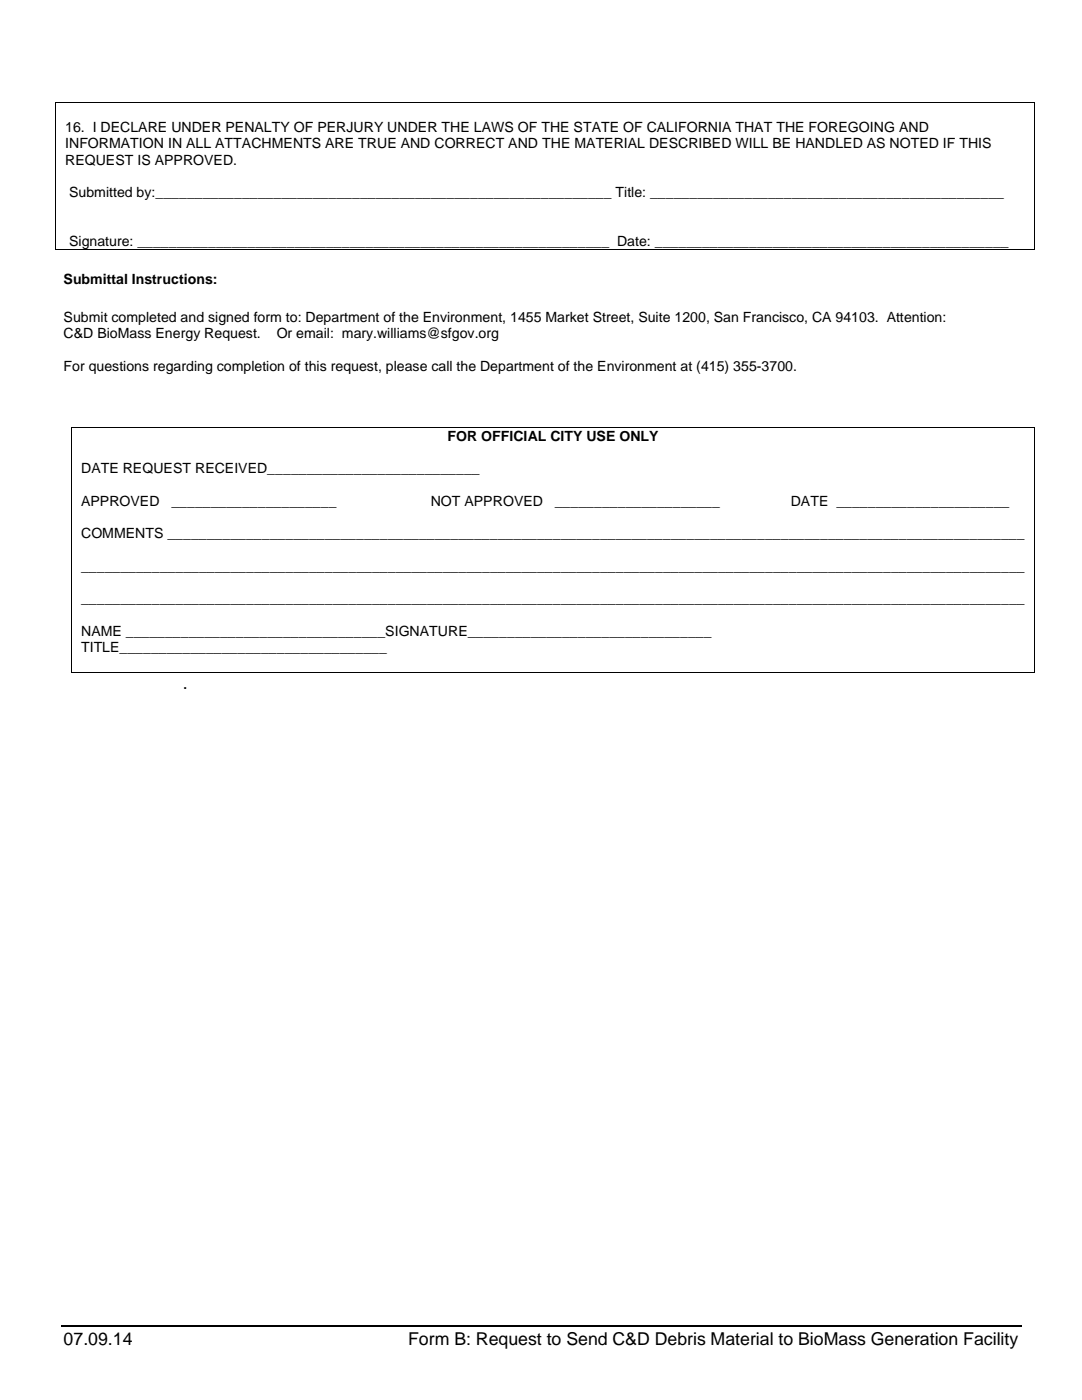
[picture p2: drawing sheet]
<svg xmlns="http://www.w3.org/2000/svg" width="216mm" height="279mm" viewBox="0 0 216 279" stroke-linecap="round" stroke-linejoin="round" font-family="sans-serif">
<defs><g id="words">
<g font-size="3.5">
<text x="36.5" y="137.5">.</text>
<text x="12.7" y="268.4">07.09.14</text>
<text x="81.4" y="268.4">Form B: Request to Send C&amp;D Debris Material to BioMass Generation Facility</text>
</g>
<g font-size="2.8">
<text x="13" y="26.4">16. I DECLARE UNDER PENALTY OF PERJURY UNDER THE LAWS OF THE STATE OF CALIFORNIA THAT THE FOREGOING AND</text>
<text x="13" y="29.6">INFORMATION IN ALL ATTACHMENTS ARE TRUE AND CORRECT AND THE MATERIAL DESCRIBED WILL BE HANDLED AS NOTED IF THIS</text>
<text x="13" y="32.8">REQUEST IS APPROVED.</text>
<text x="13.8" y="39.3">Submitted by:__________________________________________________________ Title: _____________________________________________</text>
<text x="13.8" y="49.1">Signature: ____________________________________________________________ Date: _____________________________________________</text>
<text x="12.7" y="56.7">Submittal Instructions:</text>
<text x="12.7" y="64.3">Submit completed and signed form to: Department of the Environment, 1455 Market Street, Suite 1200, San Francisco, CA 94103. Attention:</text>
<text x="12.7" y="67.5">C&amp;D BioMass Energy Request.</text>
<text x="55.2" y="67.5">Or email: mary.williams@sfgov.org</text>
<text x="12.7" y="74">For questions regarding completion of this request, please call the Department of the Environment at (415) 355-3700.</text>
<text x="89.3" y="88">FOR OFFICIAL CITY USE ONLY</text>
<text x="16.2" y="94.5">DATE REQUEST RECEIVED___________________________</text>
<text x="16.2" y="100.9">APPROVED</text>
<text x="34.2" y="100.9">_____________________</text>
<text x="86" y="100.9">NOT APPROVED</text>
<text x="110.7" y="100.9">_____________________</text>
<text x="157.8" y="100.9">DATE ______________________</text>
<text x="16.2" y="107.4">COMMENTS _____________________________________________________________________________________________________________</text>
<text x="16.2" y="113.9">________________________________________________________________________________________________________________________</text>
<text x="16.2" y="120.4">________________________________________________________________________________________________________________________</text>
<text x="16.2" y="126.9">NAME _________________________________SIGNATURE_______________________________</text>
<text x="16.2" y="130.2">TITLE__________________________________</text>
</g>
</g></defs>
<path d="M12.2 264.7h191.5" fill="none" stroke="#000" stroke-width=".25"/>
<path d="M11 20.3h.2v.2h-.2zM206.3 20.3h.2v.2h-.2zM206.3 49.7h.2v.2h-.2zM14.2 85.2h.2v.2h-.2zM206.4 85.2h.1v.2h-.1zM206.4 134h.1v.2h-.1z" fill="#000"/>
<path d="M11 20.4h195.5M11.1 20.5v29.4M206.4 20.5v29.4M11 49.8h195.3M14.2 85.3h192.3M14.3 85.4v48.8M206.5 85.4v48.8M14.2 134.1h192.2" fill="none" stroke="#000" stroke-width=".2"/>
<use href="#words"/>
</svg>
